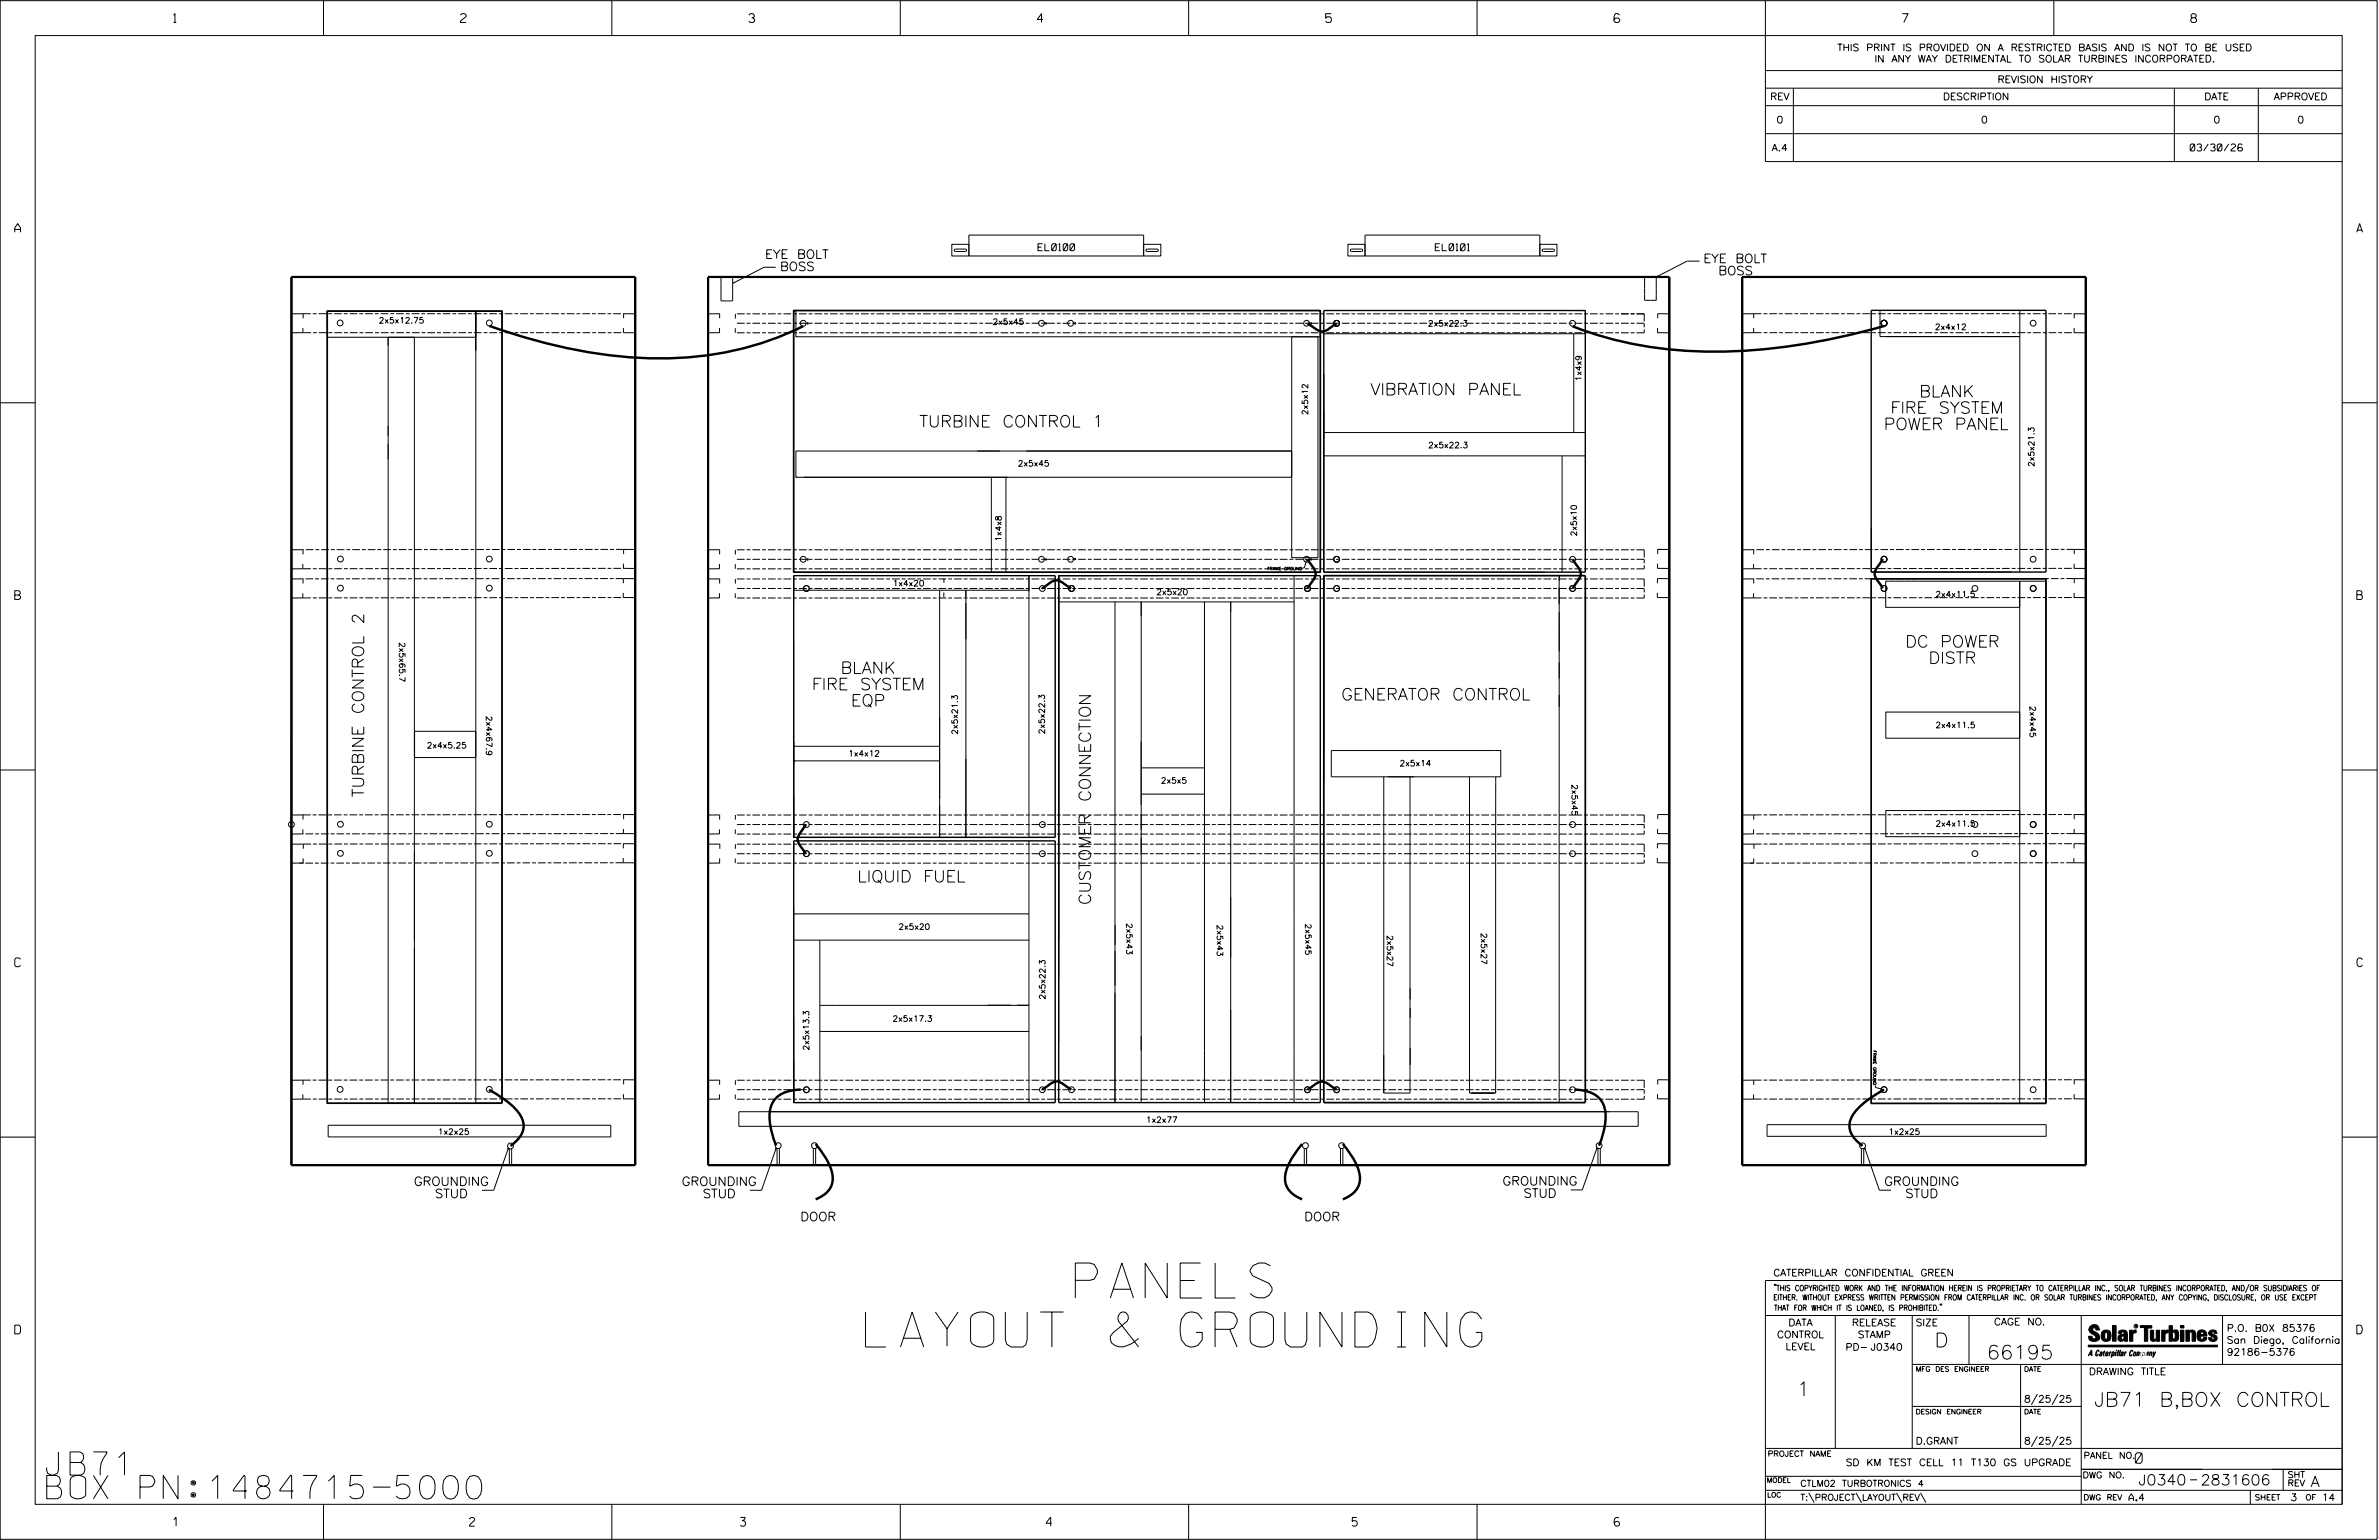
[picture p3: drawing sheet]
<svg xmlns="http://www.w3.org/2000/svg" width="864mm" height="559mm" viewBox="0 0 864 559" stroke-linecap="round" stroke-linejoin="round" font-family="sans-serif">
<defs><g id="words">
<g font-size="12.7">
<text x="390.3" y="471">PANELS</text>
<text x="314.2" y="488.8">LAYOUT &amp; GROUNDING</text>
</g>
<g font-size="8.5">
<text x="17" y="535.3">JB71</text>
<text x="17" y="543.8">BOX PN:1484715-5000</text>
</g>
<g font-size="5.1">
<text x="702.3" y="488.8">D</text>
<text x="721.2" y="493.2">66195</text>
<text x="652.2" y="506.5">1</text>
<text x="760.2" y="510.3">JB71 B,BOX CONTROL</text>
</g>
<g font-size="4.2">
<text x="497.5" y="143.3">VIBRATION PANEL</text>
<text x="686.3" y="150">FIRE SYSTEM</text>
<text x="696.7" y="144.1">BLANK</text>
<text x="333.7" y="155">TURBINE CONTROL 1</text>
<text x="683.8" y="155.9">POWER PANEL</text>
<text x="691.6" y="234.9">DC POWER</text>
<text x="305.2" y="244.4">BLANK</text>
<text x="700.1" y="240.8">DISTR</text>
<text x="294.7" y="250.3">FIRE SYSTEM</text>
<text x="308.9" y="256.2">EQP</text>
<text x="486.9" y="254">GENERATOR CONTROL</text>
<text x="132.1" y="289.3" transform="rotate(-90 132.1 289.3)">TURBINE CONTROL 2</text>
<text x="308.7" y="320.1">LIQUID FUEL</text>
<text x="395.9" y="328.4" transform="rotate(-90 395.9 328.4)">CUSTOMER CONNECTION</text>
</g>
<g font-size="3.8">
<text x="775.1" y="531">0</text>
<text x="776.3" y="538.9">J0340</text>
<text x="798.8" y="538.9">2831606</text>
<text x="838.8" y="539.5">A</text>
</g>
<g font-size="3.2">
<text x="63" y="8.2">1</text>
<text x="167.2" y="8.2">2</text>
<text x="271.8" y="8.2">3</text>
<text x="376.5" y="8.2">4</text>
<text x="481.2" y="8.2">5</text>
<text x="690.6" y="8.2">7</text>
<text x="795.3" y="8.2">8</text>
<text x="5.4" y="84.3">A</text>
<text x="855.5" y="84.3">A</text>
<text x="277.7" y="93.8">EYE BOLT</text>
<text x="618.3" y="95.3">EYE BOLT</text>
<text x="283.2" y="98.3">BOSS</text>
<text x="623.8" y="99.8">BOSS</text>
<text x="5.4" y="217.5">B</text>
<text x="855.6" y="217.5">B</text>
<text x="5.4" y="350.8">C</text>
<text x="855.6" y="350.8">C</text>
<text x="150.2" y="430.2">GROUNDING</text>
<text x="247.5" y="430.2">GROUNDING</text>
<text x="545.4" y="430.1">GROUNDING</text>
<text x="684" y="430.2">GROUNDING</text>
<text x="157.9" y="434.6">STUD</text>
<text x="255.1" y="434.7">STUD</text>
<text x="553.1" y="434.5">STUD</text>
<text x="691.6" y="434.6">STUD</text>
<text x="290.5" y="443">DOOR</text>
<text x="473.5" y="443">DOOR</text>
<text x="5.4" y="484">D</text>
<text x="855.6" y="484">D</text>
<text x="62.8" y="553.8">1</text>
<text x="170.4" y="553.8">2</text>
<text x="268.8" y="553.8">3</text>
<text x="379.8" y="553.8">4</text>
<text x="490.8" y="553.8">5</text>
<text x="585.9" y="553.8">6</text>
</g>
<g font-size="2.5">
<text x="666.9" y="18.5">THIS PRINT IS PROVIDED ON A RESTRICTED BASIS AND IS NOT TO BE USED</text>
<text x="680.5" y="22.6">IN ANY WAY DETRIMENTAL TO SOLAR TURBINES INCORPORATED.</text>
<text x="725.1" y="30">REVISION HISTORY</text>
<text x="642.6" y="36.3">REV</text>
<text x="705.3" y="36.3">DESCRIPTION</text>
<text x="800.2" y="36.3">DATE</text>
<text x="825.4" y="36.3">APPROVED</text>
<text x="644.9" y="44.7">0</text>
<text x="719.1" y="44.7">0</text>
<text x="803.5" y="44.7">0</text>
<text x="834" y="44.7">0</text>
<text x="643.2" y="54.8">A.4</text>
<text x="795.1" y="54.8">03/30/26</text>
<text x="376.8" y="91">EL0100</text>
<text x="521" y="91">EL0101</text>
<text x="643.8" y="463">CATERPILLAR CONFIDENTIAL GREEN</text>
<text x="645.1" y="485.5">CONTROL</text>
<text x="649.2" y="481.1">DATA</text>
<text x="672.3" y="481.1">RELEASE</text>
<text x="674.4" y="485.5">STAMP</text>
<text x="695.4" y="481.1">SIZE</text>
<text x="723.8" y="480.8">CAGE NO.</text>
<text x="808.4" y="483.1">P.O. B0X 85376</text>
<text x="648.2" y="489.8">LEVEL</text>
<text x="669.9" y="490">PD- J0340</text>
<text x="808.4" y="487.5">San Diego, California</text>
<text x="808.4" y="491.8">92186-5376</text>
<text x="758.3" y="498.9">DRAWING TITLE</text>
<text x="734.8" y="508.9">8/25/25</text>
<text x="695.4" y="524.1">D.GRANT</text>
<text x="734.8" y="524.1">8/25/25</text>
<text x="670" y="531.9">SD KM TEST CELL 11 T130 GS UPGRADE</text>
<text x="772.8" y="544.6">A.4</text>
<text x="831.4" y="544.6">3</text>
<text x="842.9" y="544.6">14</text>
</g>
<g font-size="2.3">
<text x="756.4" y="529.2">PANEL NO.</text>
<text x="653.5" y="539.4">CTLM02 TURBOTRONICS 4</text>
<text x="756" y="536.3">DWG NO.</text>
<text x="830.4" y="539.3">REV</text>
<text x="830.4" y="536.2">SHT</text>
<text x="653.5" y="544.5">T:\PROJECT\LAYOUT\REV\</text>
</g>
<g font-size="2.1">
<text x="137.5" y="117.3">2x5x12.75</text>
<text x="360.3" y="117.8">2x5x45</text>
<text x="518.4" y="118.4">2x5x22.3</text>
<text x="702.4" y="119.6">2x4x12</text>
<text x="574.1" y="138.4" transform="rotate(-90 574.1 138.4)">1x4x9</text>
<text x="474.8" y="150.6" transform="rotate(-90 474.8 150.6)">2x5x12</text>
<text x="518.4" y="162.5">2x5x22.3</text>
<text x="369.5" y="169.2">2x5x45</text>
<text x="738.4" y="169.4" transform="rotate(-90 738.4 169.4)">2x5x21.3</text>
<text x="363.5" y="196.5" transform="rotate(-90 363.5 196.5)">1x4x8</text>
<text x="572.3" y="194.6" transform="rotate(-90 572.3 194.6)">2x5x10</text>
<text x="324.1" y="212.7">1x4x20</text>
<text x="419.8" y="215.9">2x5x20</text>
<text x="702.6" y="216.7">2x4x11.5</text>
<text x="144.9" y="233" transform="rotate(90 144.9 233)">2x5x65.7</text>
<text x="736.8" y="256.2" transform="rotate(90 736.8 256.2)">2x4x45</text>
<text x="176.5" y="259.8" transform="rotate(90 176.5 259.8)">2x4x67.9</text>
<text x="347.6" y="266.6" transform="rotate(-90 347.6 266.6)">2x5x21.3</text>
<text x="379.2" y="266.4" transform="rotate(-90 379.2 266.4)">2x5x22.3</text>
<text x="702.6" y="264.1">2x4x11.5</text>
<text x="154.9" y="271.5">2x4x5.25</text>
<text x="307.9" y="274.4">1x4x12</text>
<text x="508.1" y="278">2x5x14</text>
<text x="421.4" y="284.3">2x5x5</text>
<text x="570.6" y="284.6" transform="rotate(90 570.6 284.6)">2x5x45</text>
<text x="702.6" y="299.9">2x4x11.5</text>
<text x="408.9" y="335" transform="rotate(90 408.9 335)">2x5x43</text>
<text x="441.8" y="335.6" transform="rotate(90 441.8 335.6)">2x5x43</text>
<text x="473.8" y="335.1" transform="rotate(90 473.8 335.1)">2x5x45</text>
<text x="326.1" y="337.3">2x5x20</text>
<text x="503.5" y="339.4" transform="rotate(90 503.5 339.4)">2x5x27</text>
<text x="537.6" y="338.5" transform="rotate(90 537.6 338.5)">2x5x27</text>
<text x="379.4" y="362.7" transform="rotate(-90 379.4 362.7)">2x5x22.3</text>
<text x="324" y="370.7">2x5x17.3</text>
<text x="293.7" y="381.2" transform="rotate(-90 293.7 381.2)">2x5x13.3</text>
<text x="416" y="407.4">1x2x77</text>
<text x="159" y="411.7">1x2x25</text>
<text x="685.6" y="411.7">1x2x25</text>
</g>
<g font-size="2">
<text x="643.8" y="468.4">&quot;THIS COPYRIGHTED WORK AND THE INFORMATION HEREIN IS PROPRIETARY TO CATERPILLAR INC., SOLAR TURBINES INCORPORATED, AND/OR SUBSIDIARIES OF</text>
<text x="643.8" y="471.8">EITHER. WITHOUT EXPRESS WRITTEN PERMISSION FROM CATERPILLAR INC. OR SOLAR TURBINES INCORPORATED, ANY COPYING, DISCLOSURE, OR USE EXCEPT</text>
<text x="644" y="475.6">THAT FOR WHICH IT IS LOANED, IS PROHIBITED.&quot;</text>
<text x="641.7" y="528.5">PROJECT NAME</text>
<text x="756.3" y="544.3">DWG REV</text>
<text x="818.5" y="544.3">SHEET</text>
<text x="836.9" y="544.3">OF</text>
</g>
<g font-size="1.8">
<text x="695.4" y="497.6">MFG DES ENGINEER</text>
<text x="734.8" y="497.6">DATE</text>
<text x="695.4" y="513.1">DESIGN ENGINEER</text>
<text x="734.8" y="513.1">DATE</text>
<text x="641.3" y="538">MODEL</text>
<text x="641.5" y="543.3">LOC</text>
</g>
<g font-size="1.1">
<text x="460.1" y="206.9">FRAME GROUND</text>
<text x="680" y="381.1" transform="rotate(90 680 381.1)">FRAME GROUND</text>
</g>
<text font-size=".9" x="775.1" y="481.7">R</text>
<g font-size=".5">
<text x="293.1" y="117.6">D</text>
<text x="379.6" y="117.6">D</text>
<text x="390.1" y="117.6">D</text>
<text x="475.8" y="117.6">D</text>
<text x="293.1" y="203.3">D</text>
<text x="379.6" y="203.3">D</text>
<text x="390.1" y="203.1">D</text>
<text x="475.8" y="203.3">D</text>
</g>
</g></defs>
<g fill="none" stroke="#000" stroke-width=".36">
<path d="M.1 .2h862.8v558.4h-862.8zM12.8 12.9h837.4v533h-837.4zM117.4 .2v12.7M222.1 .2v12.7M326.8 .2v12.7M431.5 .2v12.7M536.2 .2v12.7M587.9 5.5l-.5-.5h-1l-.5 1v1.7l.5 .4h1l.6-.4v-.6l-.6-.5h-1l-.5 .5M640.9 .2v58.4h209.3M745.6 .2v12.7M640.9 25.6h209.3M640.9 32h209.3"/>
<path d="M640.9 38.3h209.3M651 32v26.6M789.3 32v26.6M819.8 32v26.6M640.9 48.5h209.3M281.6 97h-4.2l-11.4 5.8M345.5 88.7h6.2v4.2h-6.2zM346.5 90.6l.4-.2h3.5l.5 .4-.5 .5h-3.5l-.4-.3zM351.7 85.3h63.4v7.6h-63.4zM415.1 88.7h6.3v4.2h-6.3zM416.1 90.6l.4-.2h3.5l.5 .4-.5 .5h-3.5l-.4-.3zM489.3 88.7h6.2v4.2h-6.2z"/>
<path d="M490.3 90.6l.3-.2h3.6l.5 .4-.5 .5h-3.6l-.3-.3zM495.5 85.3h63.5v7.6h-63.5zM559 88.7h6.2v4.2h-6.2zM559.9 90.6l.3-.2h3.6l.5 .4-.5 .5h-3.6l-.3-.3zM612.6 94.7l-11.4 5.8v8.5h-4.2v-8.5M612.7 94.8h4.2M105.8 113.9l4.2-.1v1.7M110 119v1.7M118.8 112.9h53.9v9.5h-53.9zM172.7 112.9v287.4h9.5v-287.4h-9.5v14.2M226.3 119v1.7l4.2 .1M230.6 113.9l-4.2-.1v1.7"/>
<path d="M257 113.9l4.2-.1v1.7M261.2 119v1.7M261.7 100.7v8.5h4.3v-8.5M266.9 119.1v1.7M266.9 113.9v1.7M288.9 112.7h190.4v9.5h-190.4zM536 112.7h.3M571.3 112.7h4.2M601.7 119v1.7l4.2 .1M606 113.9l-4.2-.1v1.7M632.4 113.9l4.2-.1v1.7M636.6 119v1.7"/>
<path d="M682.4 112.6v9.5h50.8M733.2 112.6v95M752.9 119v1.7l4.3 .1M757.2 113.9l-4.2-.1v1.7M110.1 120.7l-4.2 .1M140.9 122.4v277.9h9.5v-56.3M140.9 125.4v-3h9.5v277.9M261.3 120.7l-4.2 .1M468.9 122.2h9.5v80.2h-9.5zM480.6 135.7v71.9h80.3M480.6 121.1h94.9M571.3 121.1v35.9"/>
<path d="M636.7 120.7l-4.2 .1M.1 146.2h12.7M140.9 154.6v3.6M480.5 157h95M850.2 146.2h12.7M140.9 161v5.6M291.8 173.2h74.2M354.8 163.7h8.1M359.9 173.2v34.4M365.2 173.2v34.4M372.5 163.7h96.4v9.5h-180M468.9 163.7h-180v9.5h.6"/>
<path d="M480.5 165.4h95M567.1 165.4v42.3M105.8 199.5h4.2v1.7M230.6 199.4h-4.2v1.6M257 199.5h4.2v1.7M266.9 199.5v1.7M606 199.4h-4.2v1.6M632.4 199.5h4.2v1.7M679.3 191.7v15.9h50.9M757.2 199.4h-4.2v1.6M105.8 210.1l4.2-.1v1.7M109.9 204.7v1.7"/>
<path d="M109.9 215.3v1.7M110.1 206.4h-4.3M110.1 217h-4.3M226.2 215.1v1.7l4.3 .1M226.3 204.5v1.7l4.2 .1M230.5 210l-4.2-.1v1.7M257 210.1l4.2-.1v1.7M261.2 204.7v1.7M261.2 215.3v1.7M261.3 206.4h-4.3M261.3 217h-4.3M266.9 204.7v1.7"/>
<path d="M266.9 215.3v1.7M266.9 210.1v1.7M288.1 207.6h.9M288.1 208.9v9.5M288.1 214.2h85.4M341.1 214.2v89.6M342.6 215v1.7M342.7 209.8v1.7M350.6 214.2v89.6M373.5 208.9v94.9h9.5M384.3 218.4h85.5M402.3 208.9h-18v169.4"/>
<path d="M404.7 218.4v181.7M411.1 208.9h9.5M414.3 218.4v181.7M437.2 218.4v181.7M446.8 218.4v181.7M469.8 208.9v191.2M474.3 203.1l-.8 3h-.7M480.6 208.9v75.1M566 213.2v6.1M566 208.9v191.2M601.6 215.1v1.7l4.3 .1M601.7 204.5v1.7l4.2 .1"/>
<path d="M605.9 210l-4.2-.1v1.7M632.4 210.1l4.2-.1v1.7M636.6 204.7v1.7M636.6 215.3v1.7M636.7 206.4h-4.3M636.7 217h-4.3M684.5 210.9h48.7v9.5h-48.7zM733.2 210.9h9.5v189.5h-9.5zM752.8 216.8l4.3 .1M752.9 209.9l4.2 .1M752.9 204.5v1.7l4.3 .1M752.9 215.1v1.7"/>
<path d="M753 209.9v1.7M288.1 233v70.8h79.3M684.6 258.4h48.6v9.5h-48.6zM.1 279.4h12.7M105.8 268.4v154.4M150.5 265.4h22.2v9.5h-22.2zM288.1 276.1h53M288.1 270.8h53M414.2 278.6h23M414.2 269.1v22.9M483.3 272.3h61.5v9.6h-61.5zM632.4 268.4v154.4"/>
<path d="M850.2 279.4h12.7M105.8 295.7h4.2v1.7M230.6 295.6h-4.2v1.7M257 295.7h4.2v1.7M266.9 295.7v1.7M414.2 288.1h23M502.3 281.9v114.7h9.5v-114.7M543 281.9l-.1 114.7h-9.5v-114.7M606 295.6h-4.2v1.7M632.4 295.7h4.2v1.7M684.6 294.1h48.6v9.5h-48.6zM757.2 295.6h-4.2v1.7"/>
<path d="M105.9 306.3h4.2v1.7M109.9 300.9v1.7M110 311.5v1.7M110.1 302.6h-4.3M110.1 313.2h-4.2M150.4 309.4v31.9M226.2 311.4v1.7h4.3M226.3 300.8v1.7h4.2M230.5 306.2l-4.2-.1v1.7M257.1 306.3h4.2v1.7M261.2 300.9v1.7M261.2 311.5v1.7"/>
<path d="M261.3 302.6h-4.3M261.4 313.2h-4.3M266.9 301v1.6M266.9 311.5v1.7M266.9 306.3v1.7M288.1 305.1v9.5M373.5 305.1v95h9.5M601.6 311.4v1.7h4.3M601.7 300.8v1.7h4.2M605.9 306.2l-4.2-.1v1.7M632.5 306.3h4.2v1.7M636.6 300.9v1.7"/>
<path d="M636.6 311.5v1.7M636.7 302.6h-4.3M636.8 313.2h-4.3M752.8 311.4v1.7h4.3M752.9 300.8v1.7h4.3M757.1 306.2l-4.2-.1v1.7M288.1 329.2v70.9h79.3M288.1 331.6h85.4M404.8 335.6v7.2M288.1 341.1h85.4M297.6 341.1v59M297.6 374.3h75.9"/>
<path d="M297.6 364.8h75.9M358.5 364.7h8.5M369.3 364.7h4.2M511.9 362.6h.1M511.9 365.8v3.5M105.8 392l4.2-.1v1.7M109.9 397.1v1.7M110.1 398.8l-4.3 .1M226.3 397v1.7h4.2M230.6 391.8h-4.2v1.7M257 392l4.2-.1v1.7M261.2 397.1v1.7"/>
<path d="M261.3 398.8l-4.3 .1M266.9 397.2v1.7M266.9 392v1.7M511.9 380.3v6.1M601.7 397v1.7h4.2M606 391.8h-4.2v1.7M632.4 392l4.2-.1v1.7M636.6 397.1v1.7M636.7 398.8l-4.3 .1M680.8 393.9v.7l3 .8M752.9 397v1.7h4.3M757.2 391.8h-4.2v1.7"/>
<path d="M.1 412.6h12.7M119.1 408.3h102.6v4.2h-102.6zM184.3 417l.2-.4v.5M184.5 416.6l-5.3 15.3h-4.2M184.9 416.8v5.8M185.7 416.8v5.8M268.2 403.4h326.5v5.3h-326.5zM281.5 417.1l.3-.5-.1 .5M281.8 416.6l-5.4 15.3h-4.2M282.1 416.7v5.8M282.9 416.7v5.8M295.2 416.7v5.8"/>
<path d="M296.1 416.7v5.8M473.5 416.7v5.8M474.3 416.7v5.8M486.6 416.7v5.8M487.5 416.7v5.8M579.4 416.9l.4-.4-.1 .5M579.8 416.5l-5.4 15.3h-4.2M580.1 416.7v5.8M580.9 416.7v5.8M641.5 408.1h101.3v4.2h-101.3zM675.7 416.8v5.8M676.6 416.8v5.8"/>
<path d="M676.9 416.6l5.3 15.3h4.3M677.2 417l-.3-.4v.5M850.2 412.6h12.7M640.9 477.3h209.3M644.2 466.1l-.1 .4M644.7 466.1l-.2 .4M666.2 477.3v48.3M694.2 477.3v48.3M704.4 473.3l-.1 .4M704.8 473.3l-.1 .4M714.8 477.3v17.8M755.5 477.3v68.6"/>
<path d="M806.8 477.3v17.8M816.5 466l-1.4 3.1M850.2 464.6h-209.3v94M850.2 464.8v81.1M694.2 495.1h156M733.5 495.1v30.5M758.6 481.4a2.02 2.02 0 0 1 3.1-.1l.5 1.3h-1.3l-.2-.6-.4-.2-.6 .1-.1 .4 .4 .7a2.46 2.46 0 0 1 2.2 2.9 2.83 2.83 0 0 1-3.8 .3l-.3-1.3h1.3l.2 .7 .6 .3 .5-.2 .2-.5-.4-.6-1.9-1.2-.4-.9zM759.2 491.3h-.7l.7-1.2v1.9h.2l-.1-2.1-1.3 2.1 .5-.5h.7M761.3 490l.3-.2 .4 .3-.1 .3-.3-.4-.4 .3-.3 1.6h.4l.4-.5-.3 .6-.4 .1-.3-.4zM762.6 490.6l.5-.1-.1 1.4h-.9a.74 .74 0 0 1 .9-.8l-.3 .7-.5 .1 .2-.5 .6-.2v-.5l-.7 .2zM763 483.2a2.17 2.17 0 0 1 3.1 0l.3 1.4-.3 1.5a2.17 2.17 0 0 1-3.1 0l-.3-1.5zM763.6 490.5l.4-.4 .2 .6h-.3l-.3 .9 .2 .4-.3-.1z"/>
<path d="M764.1 483.7l.5-.4 .4 .3v2.2l-.4 .2-.5-.2zM764.6 491.1l.6 .2v-.7l-.4-.1-.4 .6-.1 .8h.6M764.6 491.1l-.1 .8h.4M764.6 482.6v.8M764.8 490.7l.4 .1v.3h-.6zM765 491.5l-.1 .4zM766 490.5l-.5 1.5zM766 490.8l.4-.3-.4 .4M766.9 481h1.3v5.7h-1.3zM767 490.8l.5 .1-.3 .8-.4 .2zM767.3 490.5h-.5l-.5 2M767.3 490.5a.8 .8 0 0 1 .2 1 .8 .8 0 0 1-.9 .4l-.1 .6"/>
<path d="M767.3 490.5l-.1 .2M768.1 490.5l-.4 1.5zM768.2 489.9h.3l-.1 .2h-.2zM769 489.9l-.5 2.1zM769.7 489.9l-.6 2.1zM770.1 491.4l.5-.3-.5 .8zM770.4 491.9h.1M770.6 491.1l.1-.4-.7 .2 .1-.3 .6-.1 .2 .3-.5 1.1M770.6 491.1a.74 .74 0 0 0-.8 .8h.6M771 484.8h-.7l-.3 .6 .4 .7 .5-.3 .1-2.4h-.8l-.1 .4h-1.2a1.71 1.71 0 0 1 1.8-1.3 1.71 1.71 0 0 1 1.6 1.4v2.8h-1.1l-.1-.6M771 484.2l-1.5 .1a1.41 1.41 0 0 0 0 2.4l.5 .1 1.1-.7M771.2 486.1h-.1"/>
<path d="M771.4 490.5l.1 .3 .4-.3-.9 1.5zM771.5 490.8h.1M773 482.7h1.2v.5l.5-.5 .7-.1v1h-.6l-.5 .4-.1 2.7h-1.2zM773.3 490.3l.6-.4 .4 .2-.1 .4-.3-.4a1.28 1.28 0 0 0-.5 1.8l.6-.4-.1 .4-.8 .1zM774.7 490.8l.5-.3a.88 .88 0 0 1 .2 .9 .88 .88 0 0 1-.7 .7l-.2-.2zM774.8 490.9h.5l-.3 1h-.3l-.2-.2zM775.2 490.5l-.1 .2M776.8 481h4.3v.9h-1.5v4.8h-1.3M776.8 490.6l-.8 .2v-.3l-.4 1.5 .8-1.3v1.3l.3-1.2M779.3 491.1h.4M779.6 490.5h.3l-.3 1.4M779.6 490.7h.2l-.1 .4"/>
<path d="M779.7 491.1l-.1 .4M779.7 491.1l-.4 .2M780.1 492l.4-1.5 .1 .3 .3-.3 .3 .2-.3 1.3v-1.3l-.7 1.3M780.6 482.7h1.2v2.7l.1 .4 .4 .3 .4-.7v-2.7h1.2l.1 4h-1.3v-.5l-1.1 .6-.7-.3-.3-.7zM781.6 492.5l1-2-.8 1.3-.2-1.3-.2 2M784.7 482.7h1.2v.5l.5-.5 .7-.1v1h-.5l-.6 .4-.1 2.7h-1.2zM787.4 481h1.2v2a1.4 1.4 0 0 1 2.2 .2l.1 1.4-.4 1.9-1.5 .1-.4-.5v-1l.5 .9 .5-.3v-2.1l-.5-.4-.5 .7v2.8h-1.2zM791.5 482.7h1.3v4h-1.3zM791.5 481h1.3v.9h-1.3zM793.5 482.7h1.3v.4l.7-.5 1.1 .2 .4 .6v3.3h-1.2l-.3-3.4-.7 .2v3.2h-1.3zM794.8 483.1h.1M797.7 483.2a1.92 1.92 0 0 1 2.4-.5 1.92 1.92 0 0 1 1 2.1h-2.3v.8l.6 .5 .5-.3v-.5h1.2a1.83 1.83 0 0 1-2.1 1.4 1.83 1.83 0 0 1-1.5-2.1z"/>
<path d="M798.8 484.2v.6M799.1 483.4h.6l.2 .8h-1.1zM804.6 482.9a1.84 1.84 0 0 0-2.9 .8 3.3 3.3 0 0 0 2.2 1.9l-.5 .5-.4-.3-.1-.4h-1.2l.1 .6a1.92 1.92 0 0 0 2.9 .4M804.9 483.8h-1.2l-.2-.6-.5 .1-.1 .3 .1 .3 1.8 .9M805.1 488.1h-47.1v.6h47.1M694.2 510.3h61.3M739.6 505.8l-2.2 3.9M747.1 505.8l-2.2 3.9M640.9 525.6h209.2M640.9 535.7h114.6M739.6 521.1l-2.2 3.8M747.1 521.1l-2.2 3.8"/>
<path d="M755.5 533.2h94.7M795 537h2.6M828.8 533.2v7.6M117.4 545.9v12.7M222.1 545.9v12.7M326.8 545.9v12.7M431.5 545.9v12.7M536.2 545.9v12.7M640.9 540.8h209.3M656.6 541.7l2 3.5M673.8 541.7l1.9 3.5M688.4 541.7l2 3.5"/>
<path d="M697.2 541.7l1.9 3.5M816.9 541v4.9M863.5 557.9h.1"/>
<circle cx="123.5" cy="117.2" r="1.06"/>
<circle cx="177.6" cy="117.2" r="1.06"/>
<circle cx="291.6" cy="117.3" r="1.06"/>
<circle cx="378.1" cy="117.3" r="1.06"/>
<circle cx="388.7" cy="117.3" r="1.06"/>
<circle cx="474.3" cy="117.3" r="1.06"/>
<circle cx="485.2" cy="117.3" r="1.06"/>
<circle cx="570.9" cy="117.3" r="1.06"/>
<circle cx="683.9" cy="117.3" r="1.06"/>
<circle cx="738" cy="117.3" r="1.06"/>
<circle cx="123.6" cy="202.8" r="1.06"/>
<circle cx="123.6" cy="213.4" r="1.05"/>
<circle cx="177.6" cy="213.4" r="1.06"/>
<circle cx="177.6" cy="202.8" r="1.06"/>
<circle cx="291.6" cy="203" r="1.06"/>
<circle cx="292.7" cy="213.5" r="1.06"/>
<circle cx="378.1" cy="203" r="1.06"/>
<circle cx="378.4" cy="213.5" r="1.06"/>
<circle cx="388.7" cy="202.9" r="1.05"/>
<circle cx="389" cy="213.5" r="1.05"/>
<circle cx="474.3" cy="202.9" r="1.05"/>
<circle cx="474.6" cy="213.5" r="1.06"/>
<circle cx="485.2" cy="203" r="1.06"/>
<circle cx="485.2" cy="213.5" r="1.06"/>
<circle cx="570.9" cy="203" r="1.06"/>
<circle cx="570.9" cy="213.5" r="1.06"/>
<circle cx="683.9" cy="202.9" r="1.06"/>
<circle cx="683.9" cy="213.5" r="1.05"/>
<circle cx="716.9" cy="213.5" r="1.06"/>
<circle cx="738" cy="202.9" r="1.06"/>
<circle cx="738.1" cy="213.5" r="1.05"/>
<circle cx="738.1" cy="213.5" r="1.06"/>
<circle cx="105.8" cy="299.2" r="1.06"/>
<circle cx="123.6" cy="299.1" r="1.05"/>
<circle cx="177.6" cy="299.1" r="1.06"/>
<circle cx="292.7" cy="299.2" r="1.06"/>
<circle cx="378.4" cy="299.2" r="1.06"/>
<circle cx="570.9" cy="299.2" r="1.06"/>
<circle cx="716.9" cy="299.2" r="1.06"/>
<circle cx="738.1" cy="299.2" r="1.06"/>
<circle cx="123.6" cy="309.7" r="1.05"/>
<circle cx="177.6" cy="309.6" r="1.05"/>
<circle cx="292.7" cy="309.8" r="1.05"/>
<circle cx="378.4" cy="309.8" r="1.05"/>
<circle cx="570.9" cy="309.8" r="1.06"/>
<circle cx="716.9" cy="309.7" r="1.05"/>
<circle cx="738.1" cy="309.7" r="1.06"/>
<circle cx="123.5" cy="395.3" r="1.06"/>
<circle cx="177.6" cy="395.3" r="1.06"/>
<circle cx="292.7" cy="395.4" r="1.05"/>
<circle cx="378.4" cy="395.4" r="1.05"/>
<circle cx="389" cy="395.4" r="1.06"/>
<circle cx="474.6" cy="395.4" r="1.06"/>
<circle cx="485.2" cy="395.4" r="1.06"/>
<circle cx="570.9" cy="395.4" r="1.06"/>
<circle cx="683.9" cy="395.4" r="1.06"/>
<circle cx="738" cy="395.4" r="1.06"/>
<circle cx="185.3" cy="415.8" r="1.05"/>
<circle cx="282.5" cy="415.7" r="1.06"/>
<circle cx="295.7" cy="415.7" r="1.06"/>
<circle cx="473.9" cy="415.7" r="1.06"/>
<circle cx="487" cy="415.7" r="1.06"/>
<circle cx="580.5" cy="415.7" r="1.06"/>
<circle cx="676.1" cy="415.8" r="1.06"/>
<circle cx="775.4" cy="481.2" r=".69"/>
</g>
<g fill="#000">
<path d="M266 102.8l.6-.6 .3 .5zM601.9 99.8l.3 .6-1 .1zM768.1 490.5l-.4 1.5zM768.2 489.9h.3l-.1 .2h-.2zM769 489.9l-.5 2.1zM769.7 489.9l-.6 2.1zM791.5 481h1.3v.9h-1.3zM791.5 482.7h1.3v4h-1.3zM758 488.1h47.1v.6h-47.1z"/>
<path d="M759.2 489.9l-1.2 2.1 .5-.5h.7v.5h.2zM759.2 490.1v1.2h-.7z" fill-rule="evenodd"/>
<path d="M758.6 481.4a2.02 2.02 0 0 1 3.1-.1l.5 1.3h-1.3l-.2-.6-.4-.2-.6 .1-.1 .4 .4 .7a2.46 2.46 0 0 1 2.2 2.9 2.83 2.83 0 0 1-3.8 .3l-.3-1.3h1.3l.2 .7 .6 .3 .5-.2 .2-.5-.4-.6-1.9-1.2-.4-.9z" fill-rule="evenodd"/>
<path d="M761.3 490l.3-.2 .4 .3-.1 .3-.3-.4-.4 .3-.3 1.6h.4l.4-.5-.3 .6-.4 .1-.3-.4z" fill-rule="evenodd"/>
<path d="M762.6 490.6l.5-.1-.1 1.4h-.9a.74 .74 0 0 1 .9-.8l-.6 .3-.2 .5 .5-.1 .3-.6v-.5l-.7 .2z" fill-rule="evenodd"/>
<path d="M763.6 490.5l.4-.4 .2 .6h-.3l-.3 .9 .2 .4-.3-.1z" fill-rule="evenodd"/>
<path d="M764.8 490.5l.5 .3-.1 .5h-.6l.6-.2v-.3l-.4-.1-.3 1.2h.4l.3-.4-.6 .6-.3-.2v-.4z" fill-rule="evenodd"/>
<path d="M763 483.2a2.17 2.17 0 0 1 3.1 0l.3 1.4-.3 1.5a2.17 2.17 0 0 1-3.1 0l-.3-1.5zM764.1 483.7v2.1l.5 .2 .4-.2v-2.2l-.4-.3z" fill-rule="evenodd"/>
<path d="M766 490.5v.3l.4-.1-.4 .2-.5 1.1z" fill-rule="evenodd"/>
<path d="M766.8 490.5l-.5 2 .3-.6a.71 .71 0 0 0 .9-.5 .71 .71 0 0 0-.4-.9zM767 490.8l.5 .1-.3 .8-.4 .2z" fill-rule="evenodd"/>
<path d="M766.9 481h1.3v5.7h-1.3z" fill-rule="evenodd"/>
<path d="M770.1 490.6l.6-.1 .2 .3-.4 1.2-.5 .1-.2-.5 .3-.5h.5l-.7 .5v.3l.4-.1 .4-.9-.5-.2-.2 .2z" fill-rule="evenodd"/>
<path d="M769.4 482.8l-.5 1h1.2l.1-.4h.8v.8l-1.5 .1a1.41 1.41 0 0 0 0 2.4l.5 .1 1.1-.7 .1 .6h1.1v-2.8a1.79 1.79 0 0 0-2.4-1.2zM770.3 484.8h.7l-.1 1-.5 .3-.4-.7z" fill-rule="evenodd"/>
<path d="M771.4 490.5l.1 .3 .4-.3-.9 1.5z" fill-rule="evenodd"/>
<path d="M773 482.7h1.2v.5l.5-.5 .7-.1v1h-.6l-.5 .4-.1 2.7h-1.2z" fill-rule="evenodd"/>
<path d="M773.3 490.3l.6-.4 .4 .2-.1 .4-.3-.4a1.28 1.28 0 0 0-.5 1.8l.6-.4-.3 .5h-.6z" fill-rule="evenodd"/>
<path d="M774.7 490.8l-.2 1.1h.7a.96 .96 0 0 0 0-1.4zM774.8 490.9h.5l-.1 .6-.5 .4-.2-.2z" fill-rule="evenodd"/>
<path d="M776 490.5v.3l.4-.3 .2 .3 .7-.2-.3 1.4v-1.3l-.6 1.3v-1.3l-.8 1.3z" fill-rule="evenodd"/>
<path d="M776.8 481h4.3v.9h-1.5v4.8h-1.3v-4.8h-1.5z" fill-rule="evenodd"/>
<path d="M777.9 490.5l-.5 2 .3-.6a.71 .71 0 0 0 .9-.5 .71 .71 0 0 0-.4-.9zM778.1 490.8l.3-.1 .1 .4-.5 .8-.2-.5z" fill-rule="evenodd"/>
<path d="M779.3 490.6l.6-.1-.3 1.5-.7-.1a.67 .67 0 0 1 .8-.8l-.6 .3-.1 .5 .4-.1 .4-.9-.4-.2-.3 .2z" fill-rule="evenodd"/>
<path d="M780.5 490.5l.1 .3 .3-.3 .3 .2-.3 1.3v-1.3l-.8 1.3z" fill-rule="evenodd"/>
<path d="M780.6 482.7h1.2v2.7l.1 .4 .4 .3 .4-.7v-2.7h1.2l.1 4h-1.3v-.5l-1.1 .6-.7-.3-.3-.7z" fill-rule="evenodd"/>
<path d="M781.6 490.5l.2 1.3 .8-1.3-1.2 2z" fill-rule="evenodd"/>
<path d="M784.7 482.7h1.2v.5l.5-.5 .7-.1v1h-.5l-.6 .4-.1 2.7h-1.2z" fill-rule="evenodd"/>
<path d="M787.4 481h1.2v2a1.4 1.4 0 0 1 2.2 .2l.1 1.4-.4 1.9-1.5 .1-.4-.5v-1l.5 .9 .5-.3v-2.1l-.5-.4-.5 .7v2.8h-1.2z" fill-rule="evenodd"/>
<path d="M793.5 482.7h1.3v.4a1.29 1.29 0 0 1 2.2 .3v3.3h-1.2l-.3-3.4-.7 .2v3.2h-1.3z" fill-rule="evenodd"/>
<path d="M797.7 483.2a1.92 1.92 0 0 1 2.4-.5 1.92 1.92 0 0 1 1 2.1h-2.3v.8l.6 .5 .5-.3v-.5h1.2a1.83 1.83 0 0 1-2.1 1.4 1.83 1.83 0 0 1-1.5-2.1zM799.1 483.4l-.3 .8h1.1l-.2-.8z" fill-rule="evenodd"/>
<path d="M801.9 483.2a1.94 1.94 0 0 1 3 .1v.5h-1.2l-.2-.6-.5 .1-.1 .3 .1 .3 1.8 .9a1.2 1.2 0 0 1 .1 1.3 1.2 1.2 0 0 1-1.2 .7l-1.6-.4-.4-1h1.2l.1 .4 .4 .3 .5-.5a3.3 3.3 0 0 1-2.2-1.9z" fill-rule="evenodd"/>
<circle cx="761.4" cy="492" r=".07"/>
<circle cx="762.2" cy="485.1" r=".07"/>
<circle cx="769.3" cy="492" r=".07"/>
<circle cx="773.1" cy="486.7" r=".07"/>
<circle cx="791.5" cy="486.7" r=".07"/>
<circle cx="791.5" cy="481" r=".07"/>
<circle cx="794.8" cy="486.7" r=".07"/>
</g>
<path d="M105.8 100.5h124.8v322.3h-124.8zM257 100.5h349v322.3h-349zM632.4 100.5h124.8v322.3h-124.8z" fill="none" stroke="#000" stroke-width=".76" stroke-linecap="butt"/>
<path d="M118.8 112.9h63.4v287.4h-63.4zM479.3 112.6v95h-191.2v-94.9h191.2M480.6 208.9h94.9v191.2h-94.9zM679.2 210h63.5v190.4h-63.5z" fill="none" stroke="#000" stroke-width=".63" stroke-linecap="butt"/>
<g fill="none" stroke="#000" stroke-width=".89" stroke-linecap="butt">
<path d="M177.6 118.3a183.7 183.7 0 0 0 66.5 11.7 114.6 114.6 0 0 0 47.5-11.6M474.6 117.3a14.7 14.7 0 0 0 5.4 3 14 14 0 0 0 5.2-3M683.9 118.3a215.4 215.4 0 0 1-75.2 8.7 133.9 133.9 0 0 1-37.8-8.6M378.2 213.6a13.6 13.6 0 0 1 5.2-3 14.3 14.3 0 0 1 5.4 3M474.6 203a13.8 13.8 0 0 1 3 5.2 14.4 14.4 0 0 1-3 5.3M570.9 203a13.8 13.8 0 0 1 2.9 5.2 14.9 14.9 0 0 1-2.9 5.3M683.5 202.8a14.8 14.8 0 0 0-3 5.4 14.6 14.6 0 0 0 3 5.2M292.5 299.2a14.2 14.2 0 0 0-2.9 5.4 14 14 0 0 0 2.9 5.2M177.5 395.4a29.3 29.3 0 0 1 11.6 9.6 6.9 6.9 0 0 1-1.4 8.8l-2.4 2M290.7 395.4a10.9 10.9 0 0 0-10.5 5.3 18.4 18.4 0 0 0 .8 12.9l.7 2.1M378.3 395.4a14.7 14.7 0 0 1 5.2-3 15 15 0 0 1 5.4 3M474.6 395.4a14.6 14.6 0 0 1 5.2-3 14.8 14.8 0 0 1 5.4 3"/>
<path d="M571.5 395.4a10.9 10.9 0 0 1 10.5 5.3 18.5 18.5 0 0 1-.7 12.9l-.8 2.1M683.9 395.4a29.3 29.3 0 0 0-11.5 9.6 6.9 6.9 0 0 0 1.4 8.7l2.3 2.1M296.1 415.1a23.1 23.1 0 0 1 6.2 11.9 7.6 7.6 0 0 1-4.8 7.6l-1.4 .6M472.7 415.1a23.1 23.1 0 0 0-6.2 11.9 7.6 7.6 0 0 0 4.8 7.6l1.4 .6M487.5 415.1a23.1 23.1 0 0 1 6.2 11.9 7.6 7.6 0 0 1-4.9 7.6l-1.3 .6"/>
</g>
<path d="M480.6 112.7h94.9v94.9h-94.9zM679.3 112.6h63.4v95h-63.4zM288.1 208.9h94.9v94.9h-94.9zM384.3 208.9h95v191.2h-95zM288.1 305.1h94.9v95h-94.9z" fill="none" stroke="#000" stroke-width=".51"/>
<g fill="none" stroke="#000" stroke-width=".36" stroke-dasharray="2.8 .7 1.4 .7" stroke-linecap="butt">
<path d="M110 113.8h116.4M596.9 113.9v6.9M596.9 113.9h-9.1M596.9 113.9h-330M596.9 117.3h-330M636.6 113.8h116.4M110.1 120.7h116.2M596.9 120.8h-330M636.7 120.7h116.2M226.4 199.4l-116.4 .1M596.9 199.5v6.9M596.9 199.5h-330"/>
<path d="M753 199.4l-116.4 .1M110.1 217l116.1-.2M110.1 206.4l116.2-.2M226.3 209.9l-116.3 .1M596.9 210.1v6.9M596.9 217h-330M596.9 206.4h-330M596.9 213.5h-330M596.9 203h-330M596.9 210.1h-330M636.7 217l116.1-.2M636.7 206.4l116.2-.2"/>
<path d="M752.9 209.9l-116.3 .1M110 295.7l116.4-.1M596.9 299.2h-330M596.9 295.7v6.9M596.9 295.7h-330M636.6 295.7l116.4-.1M110.1 306.3l116.2-.2M226.2 313.1l-118.2 .1M226.3 302.5l-116.2 .1M596.9 306.3v6.9M596.9 309.8h-330M596.9 313.2h-330"/>
<path d="M596.9 306.3h-330M596.9 302.6h-330M636.7 306.3l116.2-.2M752.8 313.1l-118.2 .1M752.9 302.5l-116.2 .1M110 391.9l116.4-.1M110.1 398.8l116.2-.1M596.9 395.4h-330M596.9 392v6.9M596.9 392h-330M596.9 398.9h-330M636.6 391.9l116.4-.1"/>
<path d="M636.7 398.8l116.2-.1"/>
</g>
<use href="#words"/>
</svg>
